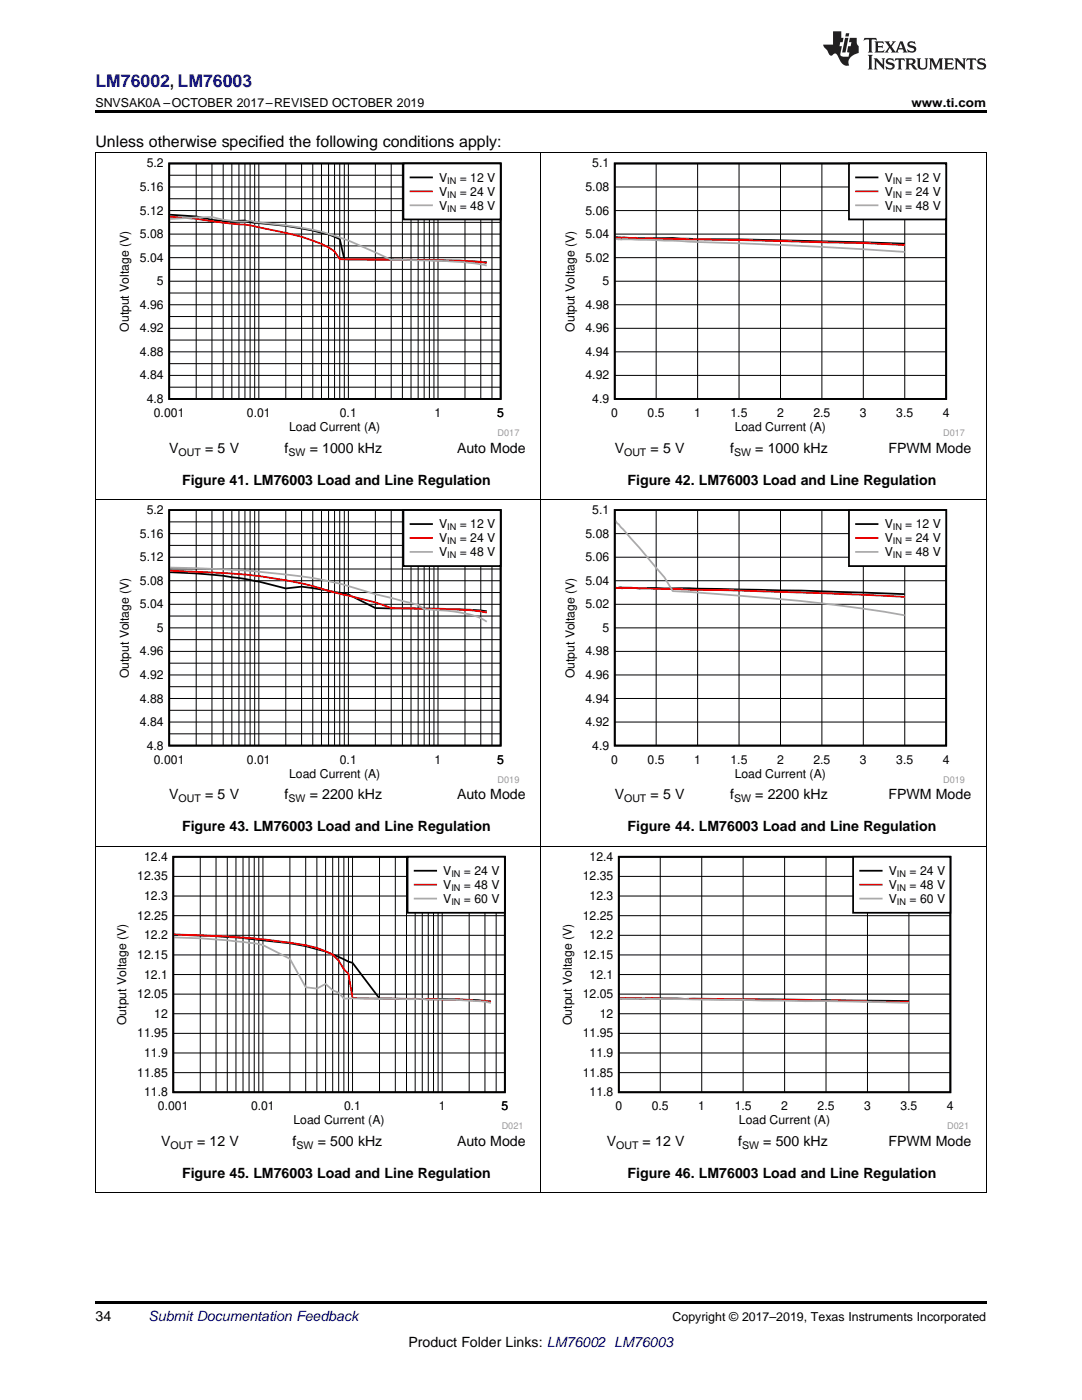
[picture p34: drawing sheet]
<svg xmlns="http://www.w3.org/2000/svg" width="216mm" height="279mm" viewBox="0 0 216 279" stroke-linecap="round" stroke-linejoin="round" font-family="sans-serif">
<defs><g id="words">
<text font-size="3.5" fill="#00f" x="19" y="17.3">LM76002, LM76003</text>
<text font-size="3.2" x="19" y="29.3">Unless otherwise specified the following conditions apply:</text>
<g font-size="2.8">
<text x="33.8" y="90.3">V</text>
<text x="40.9" y="90.3">= 5 V</text>
<text x="56.8" y="90.3">f</text>
<text x="61.8" y="90.3">= 1000 kHz</text>
<text x="91.2" y="90.3">Auto Mode</text>
<text x="122.7" y="90.3">V</text>
<text x="129.8" y="90.3">= 5 V</text>
<text x="145.7" y="90.3">f</text>
<text x="150.7" y="90.3">= 1000 kHz</text>
<text x="177.3" y="90.3">FPWM Mode</text>
<text x="36.3" y="96.7">Figure 41. LM76003 Load and Line Regulation</text>
<text x="125.2" y="96.7">Figure 42. LM76003 Load and Line Regulation</text>
<text x="33.8" y="159.5">V</text>
<text x="40.9" y="159.5">= 5 V</text>
<text x="56.8" y="159.5">f</text>
<text x="61.8" y="159.5">= 2200 kHz</text>
<text x="91.2" y="159.5">Auto Mode</text>
<text x="122.7" y="159.5">V</text>
<text x="129.8" y="159.5">= 5 V</text>
<text x="145.7" y="159.5">f</text>
<text x="150.7" y="159.5">= 2200 kHz</text>
<text x="177.3" y="159.5">FPWM Mode</text>
<text x="36.3" y="165.9">Figure 43. LM76003 Load and Line Regulation</text>
<text x="125.2" y="165.9">Figure 44. LM76003 Load and Line Regulation</text>
<text x="32.2" y="228.7">V</text>
<text x="39.3" y="228.7">= 12 V</text>
<text x="58.4" y="228.7">f</text>
<text x="63.4" y="228.7">= 500 kHz</text>
<text x="91.2" y="228.7">Auto Mode</text>
<text x="121.1" y="228.7">V</text>
<text x="128.2" y="228.7">= 12 V</text>
<text x="147.3" y="228.7">f</text>
<text x="152.3" y="228.7">= 500 kHz</text>
<text x="177.3" y="228.7">FPWM Mode</text>
<text x="36.3" y="235.1">Figure 45. LM76003 Load and Line Regulation</text>
<text x="125.2" y="235.1">Figure 46. LM76003 Load and Line Regulation</text>
<text x="19" y="263.6">34</text>
<text x="81.5" y="268.9">Product Folder Links: LM76002 LM76003</text>
</g>
<text font-size="2.8" fill="#0000c8" x="29.6" y="263.6">Submit Documentation Feedback</text>
<g font-size="2.5">
<text x="19" y="21.4">SNVSAK0A –OCTOBER 2017–REVISED OCTOBER 2019</text>
<text x="181.9" y="21.4">www.ti.com</text>
<text x="134.2" y="263.6">Copyright © 2017–2019, Texas Instruments Incorporated</text>
</g>
<g font-size="2.4">
<text x="29.3" y="33.4">5.2</text>
<text x="118.2" y="33.4">5.1</text>
<text x="27.9" y="38.1">5.16</text>
<text x="87.6" y="36.3">V</text>
<text x="87.6" y="39.1">V</text>
<text x="87.6" y="41.8">V</text>
<text x="91.7" y="36.3">= 12 V</text>
<text x="91.7" y="39.1">= 24 V</text>
<text x="91.7" y="41.8">= 48 V</text>
<text x="116.8" y="38.1">5.08</text>
<text x="176.5" y="36.3">V</text>
<text x="176.5" y="39.1">V</text>
<text x="176.5" y="41.8">V</text>
<text x="180.6" y="36.3">= 12 V</text>
<text x="180.6" y="39.1">= 24 V</text>
<text x="180.6" y="41.8">= 48 V</text>
<text x="27.9" y="47.5">5.08</text>
<text x="27.9" y="42.8">5.12</text>
<text x="116.8" y="47.5">5.04</text>
<text x="116.8" y="42.8">5.06</text>
<text x="27.9" y="52.2">5.04</text>
<text x="116.8" y="52.2">5.02</text>
<text x="31.3" y="56.9">5</text>
<text x="120.2" y="56.9">5</text>
<text x="27.9" y="61.6">4.96</text>
<text x="116.8" y="61.6">4.98</text>
<text x="25.7" y="66.2" transform="rotate(-90 25.7 66.2)">Output Voltage (V)</text>
<text x="27.9" y="71">4.88</text>
<text x="27.9" y="66.3">4.92</text>
<text x="114.6" y="66.2" transform="rotate(-90 114.6 66.2)">Output Voltage (V)</text>
<text x="116.8" y="71">4.94</text>
<text x="116.8" y="66.3">4.96</text>
<text x="27.9" y="75.7">4.84</text>
<text x="116.8" y="75.7">4.92</text>
<text x="29.3" y="80.4">4.8</text>
<text x="30.7" y="83.2">0.001</text>
<text x="49.3" y="83.2">0.01</text>
<text x="67.8" y="83.2">0.1</text>
<text x="86.7" y="83.2">1</text>
<text x="99.2" y="83.2">5</text>
<text x="118.2" y="80.4">4.9</text>
<text x="122" y="83.2">0</text>
<text x="129.2" y="83.2">0.5</text>
<text x="138.5" y="83.2">1</text>
<text x="145.8" y="83.2">1.5</text>
<text x="155.1" y="83.2">2</text>
<text x="162.3" y="83.2">2.5</text>
<text x="171.6" y="83.2">3</text>
<text x="178.8" y="83.2">3.5</text>
<text x="188.1" y="83.2">4</text>
<text x="57.7" y="86">Load Current (A)</text>
<text x="146.6" y="86">Load Current (A)</text>
<text x="27.9" y="107.3">5.16</text>
<text x="29.3" y="102.6">5.2</text>
<text x="87.6" y="105.5">V</text>
<text x="91.7" y="105.5">= 12 V</text>
<text x="116.8" y="107.3">5.08</text>
<text x="118.2" y="102.6">5.1</text>
<text x="176.5" y="105.5">V</text>
<text x="180.6" y="105.5">= 12 V</text>
<text x="27.9" y="112">5.12</text>
<text x="87.6" y="108.2">V</text>
<text x="87.6" y="111">V</text>
<text x="91.7" y="108.2">= 24 V</text>
<text x="91.7" y="111">= 48 V</text>
<text x="116.8" y="112">5.06</text>
<text x="176.5" y="108.2">V</text>
<text x="176.5" y="111">V</text>
<text x="180.6" y="108.2">= 24 V</text>
<text x="180.6" y="111">= 48 V</text>
<text x="27.9" y="116.7">5.08</text>
<text x="116.8" y="116.7">5.04</text>
<text x="27.9" y="121.4">5.04</text>
<text x="116.8" y="121.4">5.02</text>
<text x="27.9" y="130.8">4.96</text>
<text x="31.3" y="126.1">5</text>
<text x="116.8" y="130.8">4.98</text>
<text x="120.2" y="126.1">5</text>
<text x="25.7" y="135.4" transform="rotate(-90 25.7 135.4)">Output Voltage (V)</text>
<text x="27.9" y="135.5">4.92</text>
<text x="114.6" y="135.4" transform="rotate(-90 114.6 135.4)">Output Voltage (V)</text>
<text x="116.8" y="135.5">4.96</text>
<text x="27.9" y="140.2">4.88</text>
<text x="116.8" y="140.2">4.94</text>
<text x="27.9" y="144.9">4.84</text>
<text x="29.3" y="149.6">4.8</text>
<text x="116.8" y="144.9">4.92</text>
<text x="118.2" y="149.6">4.9</text>
<text x="30.7" y="152.4">0.001</text>
<text x="49.3" y="152.4">0.01</text>
<text x="57.7" y="155.2">Load Current (A)</text>
<text x="67.8" y="152.4">0.1</text>
<text x="86.7" y="152.4">1</text>
<text x="99.2" y="152.4">5</text>
<text x="122" y="152.4">0</text>
<text x="129.2" y="152.4">0.5</text>
<text x="138.5" y="152.4">1</text>
<text x="145.8" y="152.4">1.5</text>
<text x="146.6" y="155.2">Load Current (A)</text>
<text x="155.1" y="152.4">2</text>
<text x="162.3" y="152.4">2.5</text>
<text x="171.6" y="152.4">3</text>
<text x="178.8" y="152.4">3.5</text>
<text x="188.1" y="152.4">4</text>
<text x="28.7" y="171.8">12.4</text>
<text x="117.6" y="171.8">12.4</text>
<text x="27.4" y="175.7">12.35</text>
<text x="28.7" y="179.6">12.3</text>
<text x="88.5" y="174.6">V</text>
<text x="88.5" y="177.4">V</text>
<text x="92.6" y="174.6">= 24 V</text>
<text x="92.6" y="177.4">= 48 V</text>
<text x="116.3" y="175.7">12.35</text>
<text x="117.6" y="179.6">12.3</text>
<text x="177.4" y="174.6">V</text>
<text x="177.4" y="177.4">V</text>
<text x="181.5" y="174.6">= 24 V</text>
<text x="181.5" y="177.4">= 48 V</text>
<text x="27.4" y="183.5">12.25</text>
<text x="88.5" y="180.2">V</text>
<text x="92.6" y="180.2">= 60 V</text>
<text x="116.3" y="183.5">12.25</text>
<text x="177.4" y="180.2">V</text>
<text x="181.5" y="180.2">= 60 V</text>
<text x="27.4" y="191.4">12.15</text>
<text x="28.7" y="187.5">12.2</text>
<text x="116.3" y="191.4">12.15</text>
<text x="117.6" y="187.5">12.2</text>
<text x="28.7" y="195.3">12.1</text>
<text x="117.6" y="195.3">12.1</text>
<text x="27.4" y="199.2">12.05</text>
<text x="30.8" y="203.1">12</text>
<text x="116.3" y="199.2">12.05</text>
<text x="119.7" y="203.1">12</text>
<text x="25.2" y="204.6" transform="rotate(-90 25.2 204.6)">Output Voltage (V)</text>
<text x="27.4" y="207">11.95</text>
<text x="114.1" y="204.6" transform="rotate(-90 114.1 204.6)">Output Voltage (V)</text>
<text x="116.3" y="207">11.95</text>
<text x="27.4" y="214.9">11.85</text>
<text x="28.7" y="210.9">11.9</text>
<text x="116.3" y="214.9">11.85</text>
<text x="117.6" y="210.9">11.9</text>
<text x="28.7" y="218.8">11.8</text>
<text x="31.5" y="221.6">0.001</text>
<text x="50.1" y="221.6">0.01</text>
<text x="68.7" y="221.6">0.1</text>
<text x="87.6" y="221.6">1</text>
<text x="100.1" y="221.6">5</text>
<text x="117.6" y="218.8">11.8</text>
<text x="122.8" y="221.6">0</text>
<text x="130.1" y="221.6">0.5</text>
<text x="139.3" y="221.6">1</text>
<text x="146.6" y="221.6">1.5</text>
<text x="155.9" y="221.6">2</text>
<text x="163.1" y="221.6">2.5</text>
<text x="172.4" y="221.6">3</text>
<text x="179.7" y="221.6">3.5</text>
<text x="189" y="221.6">4</text>
<text x="58.5" y="224.3">Load Current (A)</text>
<text x="147.4" y="224.3">Load Current (A)</text>
</g>
<g font-size="2.1">
<text x="35.6" y="90.9">OUT</text>
<text x="57.6" y="90.9">SW</text>
<text x="124.5" y="90.9">OUT</text>
<text x="146.5" y="90.9">SW</text>
<text x="35.6" y="160.1">OUT</text>
<text x="57.6" y="160.1">SW</text>
<text x="124.5" y="160.1">OUT</text>
<text x="146.5" y="160.1">SW</text>
<text x="34" y="229.3">OUT</text>
<text x="59.2" y="229.3">SW</text>
<text x="122.9" y="229.3">OUT</text>
<text x="148.1" y="229.3">SW</text>
</g>
<g font-size="1.8">
<text x="89.2" y="36.7">IN</text>
<text x="89.2" y="39.5">IN</text>
<text x="178.1" y="36.7">IN</text>
<text x="178.1" y="39.5">IN</text>
<text x="89.2" y="42.3">IN</text>
<text x="178.1" y="42.3">IN</text>
<text x="89.2" y="105.9">IN</text>
<text x="178.1" y="105.9">IN</text>
<text x="89.2" y="108.6">IN</text>
<text x="89.2" y="111.4">IN</text>
<text x="178.1" y="108.6">IN</text>
<text x="178.1" y="111.4">IN</text>
<text x="90.1" y="175.1">IN</text>
<text x="90.1" y="177.8">IN</text>
<text x="179" y="175.1">IN</text>
<text x="179" y="177.8">IN</text>
<text x="90.1" y="180.6">IN</text>
<text x="179" y="180.6">IN</text>
</g>
<g font-size="1.8" fill="#999">
<text x="99.3" y="87.1">D017</text>
<text x="188.2" y="87.1">D017</text>
<text x="99.3" y="156.2">D019</text>
<text x="188.2" y="156.2">D019</text>
<text x="100.1" y="225.4">D021</text>
<text x="189" y="225.4">D021</text>
</g>
</g></defs>
<path d="M19 238.1h.2zM196.7 238.1h.1zM19 259.7h177.8v.5h-177.8z" fill="#000"/>
<path d="M19.1 168.9v69.2M107.9 168.9v69.2M196.8 168.9v69.2M19 238h177.8" fill="none" stroke="#000" stroke-width=".2"/>
<path d="M22.8 170h81.4v55.5h-81.4z" fill-rule="evenodd" fill="#fff"/>
<path d="M34.6 171h66.1v47h-66.1zM34.7 186.5a166.2 166.2 0 0 1 26.3 2.3 33.6 33.6 0 0 1 8.5 3.1l.8 .3 5.4 7.1a265.2 265.2 0 0 1 21.7 .5h.6" fill="none" stroke="#000" stroke-width=".35"/>
<g fill="none" stroke="#000" stroke-width=".2">
<path d="M34.6 178.8h66.1M34.6 174.9h66.1M40 171v47M43.1 171v47M45.4 171v47M47.1 171v47M48.5 171v47M49.7 171v47M50.7 171v47M51.6 171v47M52.5 171v47M57.8 171v47"/>
<path d="M61 171v47M63.2 171v47M65 171v47M66.4 171v47M67.6 171v47M68.6 171v47M69.5 171v47M70.3 171v47M75.7 171v47M78.9 171v47M81.1 171v47M82.8 171v47"/>
<path d="M84.3 171v47M85.5 171v47M86.5 171v47M87.4 171v47M88.2 171v47M93.6 171v47M96.8 171v47M99 171v47M100.7 171v47M34.6 198.4h66.1M34.6 194.5h66.1M34.6 190.6h66.1"/>
<path d="M34.6 186.7h66.1M34.6 182.7h66.1M34.6 214.1h66.1M34.6 210.1h66.1M34.6 206.2h66.1M34.6 202.3h66.1"/>
</g>
<path d="M34.7 186.5l10.7 .4 6.2 .5a77.9 77.9 0 0 1 11.6 1.8l3.2 1.3 1.2 1.2 1 1.7 .9 .9 .8 4.9 21.1 .3 6.6 .5" fill="none" stroke="#f00" stroke-width=".35"/>
<path d="M34.7 187.1a151.3 151.3 0 0 1 16.9 1.3l.9 .2 5.3 2.8 3.2 5.6 2.2 .3 1.8-.9 1.4 1.2 1.2 .5 1 1.2 21.4 .2 6.1 .3 1.9 .4" fill="none" stroke="#aaa" stroke-width=".35"/>
<path d="M81.3 171h19.4v11.1h-19.4z" fill-rule="evenodd" fill="#fff"/>
<path d="M81.3 171h19.4v11.2h-19.4zM82.7 173.8h4.3" fill="none" stroke="#000" stroke-width=".35"/>
<path d="M82.7 176.6h4.3" fill="none" stroke="#f00" stroke-width=".35"/>
<path d="M82.7 179.3h4.3" fill="none" stroke="#aaa" stroke-width=".35"/>
<path d="M111.7 170h81.4v55.5h-81.4z" fill-rule="evenodd" fill="#fff"/>
<path d="M123.5 171h66.1v47h-66.1zM123.6 199.3l57.8 .5" fill="none" stroke="#000" stroke-width=".35"/>
<g fill="none" stroke="#000" stroke-width=".2">
<path d="M123.5 178.8h66.1M123.5 174.9h66.1M131.7 171v47M140 171v47M148.3 171v47M156.6 171v47M164.8 171v47M173.1 171v47M181.4 171v47M123.5 198.4h66.1M123.5 194.5h66.1M123.5 190.6h66.1"/>
<path d="M123.5 186.7h66.1M123.5 182.7h66.1M123.5 214.1h66.1M123.5 210.1h66.1M123.5 206.2h66.1M123.5 202.3h66.1"/>
</g>
<path d="M123.6 199.2h6.5l51.3 .8" fill="none" stroke="#f00" stroke-width=".35"/>
<path d="M123.6 199.3l41.2 .5 16.6 .3" fill="none" stroke="#aaa" stroke-width=".35"/>
<path d="M170.2 171h19.4v11.1h-19.4z" fill-rule="evenodd" fill="#fff"/>
<path d="M170.2 171h19.4v11.2h-19.4zM171.6 173.8h4.3" fill="none" stroke="#000" stroke-width=".35"/>
<path d="M171.6 176.6h4.3" fill="none" stroke="#f00" stroke-width=".35"/>
<path d="M171.6 179.3h4.3" fill="none" stroke="#aaa" stroke-width=".35"/>
<path d="M19.1 99.7v69.2M107.9 99.7v69.2M196.8 99.7v69.2M19 168.9h177.8" fill="none" stroke="#000" stroke-width=".2"/>
<path d="M23.3 100.8h80.3v55.5h-80.3z" fill-rule="evenodd" fill="#fff"/>
<path d="M33.8 101.8h66.1v47h-66.1zM33.9 114.2a86 86 0 0 1 23.1 3.2l3.2-.3 8.5 1.4 .8 .1 5.4 2.7 3.2 .1a194.5 194.5 0 0 1 19 .6" fill="none" stroke="#000" stroke-width=".35"/>
<g fill="none" stroke="#000" stroke-width=".2">
<path d="M33.8 118.3h66.1M33.8 115.9h66.1M33.8 113.6h66.1M33.8 111.2h66.1M33.8 108.8h66.1M33.8 106.5h66.1M33.8 104.2h66.1M39.1 101.8v47M42.3 101.8v47M44.5 101.8v47M46.3 101.8v47M47.7 101.8v47"/>
<path d="M48.9 101.8v47M49.9 101.8v47M50.8 101.8v47M51.6 101.8v47M57 101.8v47M60.2 101.8v47M62.4 101.8v47M64.1 101.8v47M65.6 101.8v47M66.8 101.8v47M67.8 101.8v47M68.7 101.8v47"/>
<path d="M69.5 101.8v47M74.9 101.8v47M78.1 101.8v47M80.3 101.8v47M82 101.8v47M83.4 101.8v47M84.6 101.8v47M85.7 101.8v47M86.6 101.8v47M87.4 101.8v47M92.8 101.8v47M95.9 101.8v47"/>
<path d="M98.2 101.8v47M99.9 101.8v47M33.8 139.4h66.1M33.8 137h66.1M33.8 134.7h66.1M33.8 132.4h66.1M33.8 130h66.1M33.8 127.7h66.1M33.8 125.3h66.1M33.8 122.9h66.1M33.8 120.6h66.1M33.8 146.5h66.1"/>
<path d="M33.8 144.1h66.1M33.8 141.8h66.1"/>
</g>
<path d="M33.9 113.9a190.6 190.6 0 0 1 16.9 1 77.7 77.7 0 0 1 16 3.3l1 .3a74.4 74.4 0 0 1 10.3 2.8l11 .3a40.3 40.3 0 0 1 8 .7" fill="none" stroke="#f00" stroke-width=".35"/>
<path d="M33.9 113.3l10.6 .3 7.1 .5a107.5 107.5 0 0 1 14 1.9l3.1 .7 6.2 1.9 8.5 2.1 1.2 .9a45.1 45.1 0 0 1 9.9 1.3l1.4 .5 1.2 .7" fill="none" stroke="#aaa" stroke-width=".35"/>
<path d="M80.5 101.8h19.4v11.2h-19.4z" fill-rule="evenodd" fill="#fff"/>
<path d="M80.5 101.8h19.4v11.2h-19.4zM81.9 104.6h4.3" fill="none" stroke="#000" stroke-width=".35"/>
<path d="M81.9 107.4h4.3" fill="none" stroke="#f00" stroke-width=".35"/>
<path d="M81.9 110.1h4.3" fill="none" stroke="#aaa" stroke-width=".35"/>
<path d="M112.2 100.8h80.3v55.5h-80.3z" fill-rule="evenodd" fill="#fff"/>
<path d="M122.7 101.8h66.1v47h-66.1zM122.8 117.3l1-.1 3.8 .2 1.7-.1 8.2 .1 22.4 .5 20.6 .7" fill="none" stroke="#000" stroke-width=".35"/>
<g fill="none" stroke="#000" stroke-width=".2">
<path d="M122.7 115.9h66.1M122.7 111.2h66.1M122.7 106.5h66.1M130.9 101.8v47M139.2 101.8v47M147.5 101.8v47M155.7 101.8v47M164 101.8v47M172.3 101.8v47M180.5 101.8v47M122.7 139.4h66.1M122.7 134.7h66.1"/>
<path d="M122.7 130h66.1M122.7 125.3h66.1M122.7 120.6h66.1M122.7 144.1h66.1"/>
</g>
<path d="M122.8 117.3l6.5 .1a1575.7 1575.7 0 0 1 51.2 1.7" fill="none" stroke="#f00" stroke-width=".35"/>
<path d="M122.8 103.9l.4 .5 .3 .3 4.1 4.7 5 5.8 1.6 2.8 1.7 .1a419.8 419.8 0 0 1 44.6 4.7" fill="none" stroke="#aaa" stroke-width=".35"/>
<path d="M169.4 101.8h19.4v11.2h-19.4z" fill-rule="evenodd" fill="#fff"/>
<path d="M169.4 101.8h19.4v11.2h-19.4zM170.8 104.6h4.3" fill="none" stroke="#000" stroke-width=".35"/>
<path d="M170.8 107.4h4.3" fill="none" stroke="#f00" stroke-width=".35"/>
<path d="M170.8 110.1h4.3" fill="none" stroke="#aaa" stroke-width=".35"/>
<path d="M19.1 30.5v69.2M107.9 30.5v69.2M196.8 30.5v69.2M19 99.7h177.8" fill="none" stroke="#000" stroke-width=".2"/>
<path d="M23.3 31.6h80.3v55.6h-80.3z" fill-rule="evenodd" fill="#fff"/>
<path d="M33.8 32.6h66.1v47h-66.1zM33.9 42.9l5.2 .3a25.3 25.3 0 0 0 9.8 .8l1.9 .5a75.3 75.3 0 0 1 14.8 2.3l2.2 .9 .9 4 6.2 .1a331.7 331.7 0 0 1 21.7 .5h.5" fill="none" stroke="#000" stroke-width=".35"/>
<g fill="none" stroke="#000" stroke-width=".2">
<path d="M33.8 39.7h66.1M33.8 37.3h66.1M33.8 35h66.1M39.1 32.6v47M42.3 32.6v47M44.5 32.6v47M46.3 32.6v47M47.7 32.6v47M48.9 32.6v47M49.9 32.6v47M50.8 32.6v47M51.6 32.6v47"/>
<path d="M57 32.6v47M60.2 32.6v47M62.4 32.6v47M64.1 32.6v47M65.6 32.6v47M66.8 32.6v47M67.8 32.6v47M68.7 32.6v47M69.5 32.6v47M74.9 32.6v47M78.1 32.6v47M80.3 32.6v47"/>
<path d="M82 32.6v47M83.4 32.6v47M84.6 32.6v47M85.7 32.6v47M86.6 32.6v47M87.4 32.6v47M92.8 32.6v47M95.9 32.6v47M98.2 32.6v47M99.9 32.6v47M33.8 58.5h66.1M33.8 56.1h66.1"/>
<path d="M33.8 53.8h66.1M33.8 51.4h66.1M33.8 49.1h66.1M33.8 46.7h66.1M33.8 44.4h66.1M33.8 42h66.1M33.8 77.3h66.1M33.8 74.9h66.1M33.8 72.6h66.1M33.8 70.2h66.1M33.8 67.9h66.1M33.8 65.5h66.1"/>
<path d="M33.8 63.2h66.1M33.8 60.8h66.1"/>
</g>
<path d="M33.9 43.3l5.2 .4 11.7 1.5a82.2 82.2 0 0 1 11.6 2.8l1.7 .7 2.7 1.5 1 1.5 12.5 .1a205.7 205.7 0 0 1 16.8 .7" fill="none" stroke="#f00" stroke-width=".35"/>
<path d="M33.9 43.7l8.4-.4a28 28 0 0 0 6.6 .9l1-.2 .9 .3a68 68 0 0 1 16 2.7l2.7 1 8.6 3.9 9.3 .2a52.8 52.8 0 0 1 9.7 .9" fill="none" stroke="#aaa" stroke-width=".35"/>
<path d="M80.5 32.6h19.4v11.2h-19.4z" fill-rule="evenodd" fill="#fff"/>
<path d="M80.5 32.6h19.4v11.2h-19.4zM81.9 35.4h4.3" fill="none" stroke="#000" stroke-width=".35"/>
<path d="M81.9 38.2h4.3" fill="none" stroke="#f00" stroke-width=".35"/>
<path d="M81.9 41h4.3" fill="none" stroke="#aaa" stroke-width=".35"/>
<path d="M112.2 31.6h80.3v55.6h-80.3z" fill-rule="evenodd" fill="#fff"/>
<path d="M122.7 32.6h66.1v47h-66.1zM122.8 47.3l4.8 .2h6.6l5 .2 8.3 .1 33 .8" fill="none" stroke="#000" stroke-width=".35"/>
<g fill="none" stroke="#000" stroke-width=".2">
<path d="M122.7 37.3h66.1M130.9 32.6v47M139.2 32.6v47M147.5 32.6v47M155.7 32.6v47M164 32.6v47M172.3 32.6v47M180.5 32.6v47M122.7 56.1h66.1M122.7 51.4h66.1M122.7 46.7h66.1M122.7 42h66.1"/>
<path d="M122.7 74.9h66.1M122.7 70.2h66.1M122.7 65.5h66.1M122.7 60.8h66.1"/>
</g>
<path d="M122.8 47.4l11.4 .3a1547.4 1547.4 0 0 1 46.3 1.2" fill="none" stroke="#f00" stroke-width=".35"/>
<path d="M122.8 47.7l32.9 1.2 24.8 1.4" fill="none" stroke="#aaa" stroke-width=".35"/>
<path d="M169.4 32.6h19.4v11.2h-19.4z" fill-rule="evenodd" fill="#fff"/>
<path d="M169.4 32.6h19.4v11.2h-19.4zM170.8 35.4h4.3" fill="none" stroke="#000" stroke-width=".35"/>
<path d="M170.8 38.2h4.3" fill="none" stroke="#f00" stroke-width=".35"/>
<path d="M170.8 41h4.3" fill="none" stroke="#aaa" stroke-width=".35"/>
<path d="M19 30.5h177.8" fill="none" stroke="#000" stroke-width=".2"/>
<path d="M19 22h177.8v.5h-177.8z" fill="#000"/>
<g fill="#231f20">
<path d="M172.5 7.6l-.1 .5 .4-.2h.6v.1v2.1l-.2 .4h.9l-.2-.4v-2.1l.1-.1h.5l.5 .2-.2-.5zM174.5 8.3l.2 .3v1.5l-.2 .4h1.8l.2-.6a1.04 1.04 0 0 1-1.3 .2v-.7h.6l.3 .2v-.6l-.3 .2h-.6v-.6l.8-.1 .4 .3-.2-.5zM176.5 8.3l.9 1.1-.9 1.1h.8l-.2-.2 .4-.7 .5 .7-.2 .2h1.5l-.2-.2 .2-.4h.9l.1 .4-.2 .2h1l-.3-.3-.7-1.9h-.5l-.9 2-.8-1 .9-1h-.8l.1 .3-.4 .5-.3-.6 .1-.2zM179.7 8.6l.4 1h-.7zM181.3 8.4a.63 .63 0 0 0-.2 .7 .63 .63 0 0 0 .6 .4l.6 .2 .1 .2a.75 .75 0 0 1-.7 .4 .75 .75 0 0 1-.6-.5l.1 .7 .1-.1a1.11 1.11 0 0 0 1.5-.6 1.13 1.13 0 0 0-1.2-.8l-.1-.4a1.04 1.04 0 0 1 1.2 .2l-.2-.5-.2 .1-.4-.2zM173.2 10.9l.2 .4v2.2l-.2 .4h1l-.3-.4v-2.2l.3-.4zM174.3 11.6l.3 .4v1.5l-.3 .4h.8l-.2-.4v-1.3l1.5 1.7v-1.9l.2-.4h-.7l.2 .4v.9l-1.1-1.3zM177 11.8a.62 .62 0 0 0-.2 .7 .62 .62 0 0 0 .6 .4l.6 .1 .1 .3a.76 .76 0 0 1-.7 .3 .76 .76 0 0 1-.7-.4l.2 .7 .1-.1a1.11 1.11 0 0 0 1.5-.6 1.13 1.13 0 0 0-1.2-.8l-.1-.4a1.04 1.04 0 0 1 1.2 .2l-.2-.6-.2 .1-.5-.1zM178.7 11.6l-.2 .6a.61 .61 0 0 1 .8-.3v1.6l-.2 .4h.9l-.2-.4v-1.6a.63 .63 0 0 1 .7 .3l-.1-.6zM180.6 11.6l.3 .4v1.5l-.3 .4h1l-.2-.2-.1-.8 .6 .2a.76 .76 0 0 0 1.2 .7l-1-1a.58 .58 0 0 0 .6-.5 .58 .58 0 0 0-.5-.6zM181.4 11.9h.1a.45 .45 0 0 1 .5 .1 .45 .45 0 0 1 .1 .5l-.8 .2zM182.9 11.6l.2 .2a2.17 2.17 0 0 0 .3 1.9 .99 .99 0 0 0 1.6-.6v-1.1l.2-.4h-.7l.2 .2a1.92 1.92 0 0 1-.2 1.8 .6 .6 0 0 1-.9-.5v-1.1l.2-.4zM185.4 11.6l.2 .4v1.5l-.2 .4h.7l-.2-.4v-1.4l.8 1.8 .8-1.8v1.4l-.2 .4h.9l-.2-.4v-1.5l.2-.4h-.8l-.6 1.5-.6-1.5zM188.4 11.6l.2 .4v1.5l-.2 .4h1.8l.1-.6a1.04 1.04 0 0 1-1.2 .1v-.6h.5l.4 .2v-.6l-.4 .2h-.5v-.7h.8l.3 .3-.1-.6zM190.5 11.6l.2 .4v1.5l-.2 .4h.7l-.2-.4v-1.3l1.5 1.7v-1.9l.2-.4h-.7l.2 .4v.9l-1.1-1.3zM192.9 11.6l-.1 .6a.61 .61 0 0 1 .7-.3l.1 1.6-.3 .4h1l-.3-.4 .1-1.6a.63 .63 0 0 1 .7 .3l-.1-.6zM195.2 11.8a.62 .62 0 0 0-.2 .7 .62 .62 0 0 0 .6 .4l.6 .1 .1 .3a.76 .76 0 0 1-.7 .3 .76 .76 0 0 1-.6-.4l.1 .7 .1-.1a1.11 1.11 0 0 0 1.6-.6 1.13 1.13 0 0 0-1.3-.8l-.1-.4a1.04 1.04 0 0 1 1.2 .2l-.1-.6-.2 .1-.5-.1z"/>
<path d="M166.2 6.3v2.6h-1.9v.4l.8 .9a.91 .91 0 0 0 1 .8 .56 .56 0 0 1 .5-.3 .56 .56 0 0 1 .5 .3l.4 .8a1.53 1.53 0 0 0 1.9 1.2 1.54 1.54 0 0 1 1-2.1l.9-.3v-1.4a1.52 1.52 0 0 1-.4-1.6h-1.3l-.2 .8h.5l-.2 .8h-.5l-.1 1v.2l.4 .1-.2 .8a1.93 1.93 0 0 1-1.6-.3l.3-1.8h-.5l.2-.8h.4l.2-.8h-.4v-1.3zM168.6 7.6l-.6 2.9h.7l.6-2.9zM168.8 6.6l-.1 .7h.6l.2-.7z"/>
</g>
<use href="#words"/>
</svg>
